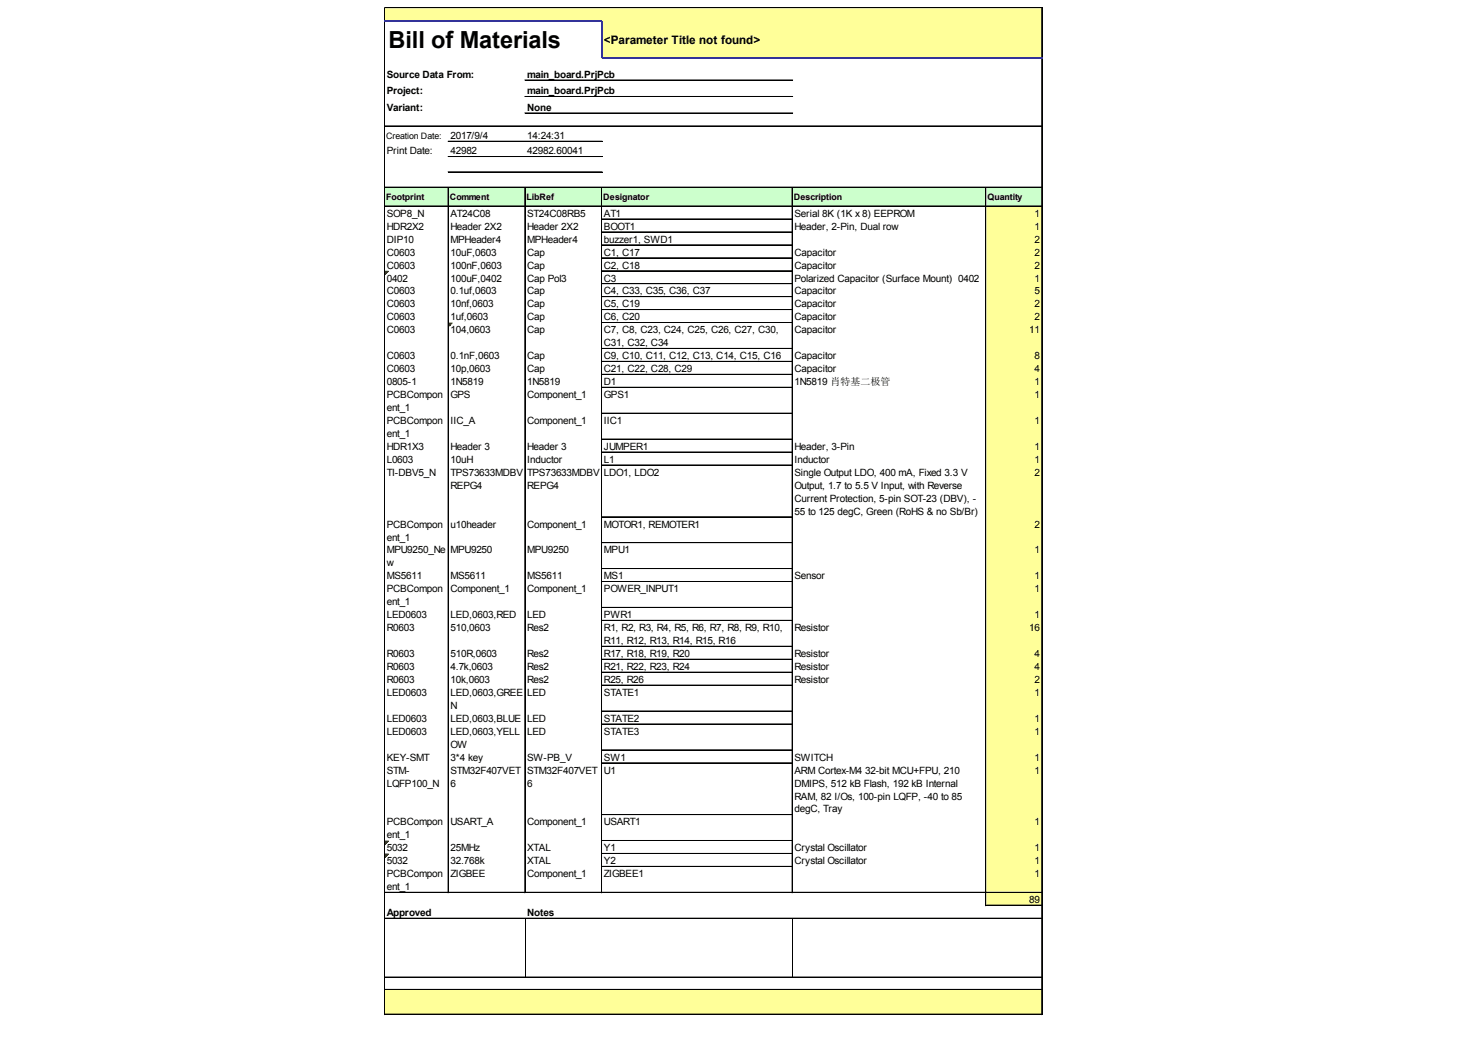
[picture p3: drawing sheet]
<svg xmlns="http://www.w3.org/2000/svg" width="287mm" height="202mm" viewBox="0 0 287 202" stroke-linecap="round" stroke-linejoin="round" font-family="sans-serif">
<defs><g id="words">
<text font-size="4.6" x="75.4" y="9.4">Bill of Materials</text>
<text font-size="2.3" x="117.3" y="8.5">&lt;Parameter Title not found&gt;</text>
<g font-size="1.9">
<text x="75.1" y="15.1">Source Data From:</text>
<text x="102.4" y="15.1">main_board.PrjPcb</text>
<text x="75.1" y="18.3">Project:</text>
<text x="75.1" y="21.5">Variant:</text>
<text x="102.4" y="18.3">main_board.PrjPcb</text>
<text x="102.4" y="21.5">None</text>
<text x="75.1" y="30">Print Date:</text>
<text x="87.5" y="27">2017/9/4</text>
<text x="87.5" y="30">42982</text>
<text x="102.4" y="27">14:24:31</text>
<text x="102.4" y="30">42982.60041</text>
<text x="75.1" y="42.1">SOP8_N</text>
<text x="75.1" y="44.6">HDR2X2</text>
<text x="75.1" y="47.1">DIP10</text>
<text x="87.5" y="42.1">AT24C08</text>
<text x="87.5" y="44.6">Header 2X2</text>
<text x="87.5" y="47.1">MPHeader4</text>
<text x="102.4" y="42.1">ST24C08RB5</text>
<text x="102.4" y="44.6">Header 2X2</text>
<text x="102.4" y="47.1">MPHeader4</text>
<text x="117.3" y="42.1">AT1</text>
<text x="117.3" y="44.6">BOOT1</text>
<text x="117.3" y="47.1">buzzer1, SWD1</text>
<text x="154.3" y="42.1">Serial 8K (1K x 8) EEPROM</text>
<text x="154.3" y="44.6">Header, 2-Pin, Dual row</text>
<text x="200.9" y="42.1">1</text>
<text x="200.9" y="44.6">1</text>
<text x="200.9" y="47.1">2</text>
<text x="75.1" y="49.6">C0603</text>
<text x="75.1" y="52.2">C0603</text>
<text x="87.5" y="49.6">10uF,0603</text>
<text x="87.5" y="52.2">100nF,0603</text>
<text x="102.4" y="49.6">Cap</text>
<text x="102.4" y="52.2">Cap</text>
<text x="117.3" y="49.6">C1, C17</text>
<text x="117.3" y="52.2">C2, C18</text>
<text x="154.3" y="49.6">Capacitor</text>
<text x="154.3" y="52.2">Capacitor</text>
<text x="200.9" y="49.6">2</text>
<text x="200.9" y="52.2">2</text>
<text x="75.1" y="54.7">0402</text>
<text x="75.1" y="57.2">C0603</text>
<text x="75.1" y="59.7">C0603</text>
<text x="87.5" y="54.7">100uF,0402</text>
<text x="87.5" y="57.2">0.1uf,0603</text>
<text x="87.5" y="59.7">10nf,0603</text>
<text x="102.4" y="54.7">Cap Pol3</text>
<text x="102.4" y="57.2">Cap</text>
<text x="102.4" y="59.7">Cap</text>
<text x="117.3" y="54.7">C3</text>
<text x="117.3" y="57.2">C4, C33, C35, C36, C37</text>
<text x="117.3" y="59.7">C5, C19</text>
<text x="154.3" y="54.7">Polarized Capacitor (Surface Mount) 0402</text>
<text x="154.3" y="57.2">Capacitor</text>
<text x="154.3" y="59.7">Capacitor</text>
<text x="200.9" y="54.7">1</text>
<text x="200.9" y="57.2">5</text>
<text x="200.9" y="59.7">2</text>
<text x="75.1" y="62.2">C0603</text>
<text x="75.1" y="64.7">C0603</text>
<text x="87.5" y="62.2">1uf,0603</text>
<text x="87.5" y="64.7">104,0603</text>
<text x="102.4" y="62.2">Cap</text>
<text x="102.4" y="64.7">Cap</text>
<text x="117.3" y="62.2">C6, C20</text>
<text x="117.3" y="64.7">C7, C8, C23, C24, C25, C26, C27, C30,</text>
<text x="154.3" y="62.2">Capacitor</text>
<text x="154.3" y="64.7">Capacitor</text>
<text x="199.9" y="64.7">11</text>
<text x="200.9" y="62.2">2</text>
<text x="75.1" y="69.8">C0603</text>
<text x="87.5" y="69.8">0.1nF,0603</text>
<text x="102.4" y="69.8">Cap</text>
<text x="117.3" y="67.2">C31, C32, C34</text>
<text x="117.3" y="69.8">C9, C10, C11, C12, C13, C14, C15, C16</text>
<text x="154.3" y="69.8">Capacitor</text>
<text x="200.9" y="69.8">8</text>
<text x="75.1" y="72.3">C0603</text>
<text x="75.1" y="74.8">0805-1</text>
<text x="75.1" y="77.3">PCBCompon</text>
<text x="87.5" y="72.3">10p,0603</text>
<text x="87.5" y="74.8">1N5819</text>
<text x="87.5" y="77.3">GPS</text>
<text x="102.4" y="72.3">Cap</text>
<text x="102.4" y="74.8">1N5819</text>
<text x="102.4" y="77.3">Component_1</text>
<text x="117.3" y="72.3">C21, C22, C28, C29</text>
<text x="117.3" y="74.8">D1</text>
<text x="117.3" y="77.3">GPS1</text>
<text x="154.3" y="72.3">Capacitor</text>
<text x="154.3" y="74.8">1N5819 肖特基二极管</text>
<text x="200.9" y="72.3">4</text>
<text x="200.9" y="74.8">1</text>
<text x="200.9" y="77.3">1</text>
<text x="75.1" y="79.8">ent_1</text>
<text x="75.1" y="82.3">PCBCompon</text>
<text x="87.5" y="82.3">IIC_A</text>
<text x="102.4" y="82.3">Component_1</text>
<text x="117.3" y="82.3">IIC1</text>
<text x="200.9" y="82.3">1</text>
<text x="75.1" y="84.8">ent_1</text>
<text x="75.1" y="87.4">HDR1X3</text>
<text x="75.1" y="89.9">L0603</text>
<text x="87.5" y="87.4">Header 3</text>
<text x="87.5" y="89.9">10uH</text>
<text x="102.4" y="87.4">Header 3</text>
<text x="102.4" y="89.9">Inductor</text>
<text x="117.3" y="87.4">JUMPER1</text>
<text x="117.3" y="89.9">L1</text>
<text x="154.3" y="87.4">Header, 3-Pin</text>
<text x="154.3" y="89.9">Inductor</text>
<text x="200.9" y="87.4">1</text>
<text x="200.9" y="89.9">1</text>
<text x="75.1" y="92.4">TI-DBV5_N</text>
<text x="87.5" y="92.4">TPS73633MDBV</text>
<text x="87.5" y="94.9">REPG4</text>
<text x="102.4" y="92.4">TPS73633MDBV</text>
<text x="102.4" y="94.9">REPG4</text>
<text x="117.3" y="92.4">LDO1, LDO2</text>
<text x="154.3" y="92.4">Single Output LDO, 400 mA, Fixed 3.3 V</text>
<text x="154.3" y="94.9">Output, 1.7 to 5.5 V Input, with Reverse</text>
<text x="200.9" y="92.4">2</text>
<text x="154.3" y="97.4">Current Protection, 5-pin SOT-23 (DBV), -</text>
<text x="154.3" y="99.9">55 to 125 degC, Green (RoHS &amp; no Sb/Br)</text>
<text x="75.1" y="102.4">PCBCompon</text>
<text x="75.1" y="105">ent_1</text>
<text x="75.1" y="107.5">MPU9250_Ne</text>
<text x="87.5" y="102.4">u10header</text>
<text x="87.5" y="107.5">MPU9250</text>
<text x="102.4" y="102.4">Component_1</text>
<text x="102.4" y="107.5">MPU9250</text>
<text x="117.3" y="102.4">MOTOR1, REMOTER1</text>
<text x="117.3" y="107.5">MPU1</text>
<text x="200.9" y="102.4">2</text>
<text x="200.9" y="107.5">1</text>
<text x="75.1" y="110">w</text>
<text x="75.1" y="112.5">MS5611</text>
<text x="87.5" y="112.5">MS5611</text>
<text x="102.4" y="112.5">MS5611</text>
<text x="117.3" y="112.5">MS1</text>
<text x="154.3" y="112.5">Sensor</text>
<text x="200.9" y="112.5">1</text>
<text x="75.1" y="115">PCBCompon</text>
<text x="75.1" y="117.5">ent_1</text>
<text x="87.5" y="115">Component_1</text>
<text x="102.4" y="115">Component_1</text>
<text x="117.3" y="115">POWER_INPUT1</text>
<text x="200.9" y="115">1</text>
<text x="75.1" y="120">LED0603</text>
<text x="75.1" y="122.6">R0603</text>
<text x="87.5" y="120">LED,0603,RED</text>
<text x="87.5" y="122.6">510,0603</text>
<text x="102.4" y="120">LED</text>
<text x="102.4" y="122.6">Res2</text>
<text x="117.3" y="120">PWR1</text>
<text x="117.3" y="122.6">R1, R2, R3, R4, R5, R6, R7, R8, R9, R10,</text>
<text x="117.3" y="125.1">R11, R12, R13, R14, R15, R16</text>
<text x="154.3" y="122.6">Resistor</text>
<text x="199.9" y="122.6">16</text>
<text x="200.9" y="120">1</text>
<text x="75.1" y="127.6">R0603</text>
<text x="75.1" y="130.1">R0603</text>
<text x="87.5" y="127.6">510R,0603</text>
<text x="87.5" y="130.1">4.7k,0603</text>
<text x="102.4" y="127.6">Res2</text>
<text x="102.4" y="130.1">Res2</text>
<text x="117.3" y="127.6">R17, R18, R19, R20</text>
<text x="117.3" y="130.1">R21, R22, R23, R24</text>
<text x="154.3" y="127.6">Resistor</text>
<text x="154.3" y="130.1">Resistor</text>
<text x="200.9" y="127.6">4</text>
<text x="200.9" y="130.1">4</text>
<text x="75.1" y="132.6">R0603</text>
<text x="75.1" y="135.1">LED0603</text>
<text x="87.5" y="132.6">10k,0603</text>
<text x="87.5" y="135.1">LED,0603,GREE</text>
<text x="87.5" y="137.6">N</text>
<text x="102.4" y="132.6">Res2</text>
<text x="102.4" y="135.1">LED</text>
<text x="117.3" y="132.6">R25, R26</text>
<text x="117.3" y="135.1">STATE1</text>
<text x="154.3" y="132.6">Resistor</text>
<text x="200.9" y="132.6">2</text>
<text x="200.9" y="135.1">1</text>
<text x="75.1" y="140.2">LED0603</text>
<text x="75.1" y="142.7">LED0603</text>
<text x="87.5" y="140.2">LED,0603,BLUE</text>
<text x="87.5" y="142.7">LED,0603,YELL</text>
<text x="102.4" y="140.2">LED</text>
<text x="102.4" y="142.7">LED</text>
<text x="117.3" y="140.2">STATE2</text>
<text x="117.3" y="142.7">STATE3</text>
<text x="200.9" y="140.2">1</text>
<text x="200.9" y="142.7">1</text>
<text x="75.1" y="147.7">KEY-SMT</text>
<text x="87.5" y="145.2">OW</text>
<text x="87.5" y="147.7">3*4 key</text>
<text x="102.4" y="147.7">SW-PB_V</text>
<text x="117.3" y="147.7">SW1</text>
<text x="154.3" y="147.7">SWITCH</text>
<text x="200.9" y="147.7">1</text>
<text x="75.1" y="150.2">STM-</text>
<text x="75.1" y="152.7">LQFP100_N</text>
<text x="87.5" y="150.2">STM32F407VET</text>
<text x="87.5" y="152.7">6</text>
<text x="102.4" y="150.2">STM32F407VET</text>
<text x="102.4" y="152.7">6</text>
<text x="117.3" y="150.2">U1</text>
<text x="154.3" y="150.2">ARM Cortex-M4</text>
<text x="154.3" y="152.7">DMIPS, 512 kB Flash, 192 kB Internal</text>
<text x="154.3" y="155.2">RAM, 82 I/Os, 100-pin LQFP, -40 to 85</text>
<text x="168" y="150.2">32-bit MCU+FPU, 210</text>
<text x="200.9" y="150.2">1</text>
<text x="75.1" y="160.3">PCBCompon</text>
<text x="87.5" y="160.3">USART_A</text>
<text x="102.4" y="160.3">Component_1</text>
<text x="117.3" y="160.3">USART1</text>
<text x="154.3" y="157.8">degC, Tray</text>
<text x="200.9" y="160.3">1</text>
<text x="75.1" y="162.8">ent_1</text>
<text x="75.1" y="165.3">5032</text>
<text x="75.1" y="167.8">5032</text>
<text x="87.5" y="165.3">25MHz</text>
<text x="87.5" y="167.8">32.768k</text>
<text x="102.4" y="165.3">XTAL</text>
<text x="102.4" y="167.8">XTAL</text>
<text x="117.3" y="165.3">Y1</text>
<text x="117.3" y="167.8">Y2</text>
<text x="154.3" y="165.3">Crystal Oscillator</text>
<text x="154.3" y="167.8">Crystal Oscillator</text>
<text x="200.9" y="165.3">1</text>
<text x="200.9" y="167.8">1</text>
<text x="75.1" y="170.3">PCBCompon</text>
<text x="75.1" y="172.9">ent_1</text>
<text x="87.5" y="170.3">ZIGBEE</text>
<text x="102.4" y="170.3">Component_1</text>
<text x="117.3" y="170.3">ZIGBEE1</text>
<text x="200.9" y="170.3">1</text>
<text x="75.1" y="177.9">Approved</text>
<text x="102.4" y="177.9">Notes</text>
<text x="199.9" y="175.4">89</text>
</g>
<g font-size="1.7">
<text x="75" y="26.9">Creation Date:</text>
<text x="75" y="38.8">Footprint</text>
<text x="87.4" y="38.8">Comment</text>
<text x="102.3" y="38.8">LibRef</text>
<text x="117.1" y="38.8">Designator</text>
<text x="154.2" y="38.8">Description</text>
<text x="191.7" y="38.8">Quantity</text>
</g>
</g></defs>
<g fill="#ff9">
<path d="M74.7 1.5h127.7v2.7h-127.7z"/>
<path d="M116.8 4.1h85.6v7.2h-85.6z"/>
</g>
<path d="M74.7 36.3h127.7v3.8h-127.7z" fill="#cfc"/>
<g fill="#ff9">
<path d="M191.4 40h11v2.6h-11z"/>
<path d="M191.4 42.5h11v2.6h-11z"/>
<path d="M191.4 45h11v2.7h-11z"/>
<path d="M191.4 47.5h11v2.7h-11z"/>
<path d="M191.4 50.1h11v2.6h-11z"/>
<path d="M191.4 52.6h11v2.6h-11z"/>
</g>
<path d="M74.8 52.7h.6" fill="none" stroke="#008000" stroke-width=".19"/>
<path d="M74.8 52.7h.6v.1h-.6z" fill="#008000"/>
<path d="M74.8 52.8h.5" fill="none" stroke="#008000" stroke-width=".19"/>
<path d="M74.8 52.8h.5v.1h-.5z" fill="#008000"/>
<path d="M74.8 52.9h.4" fill="none" stroke="#008000" stroke-width=".19"/>
<path d="M74.8 52.9h.4v.1h-.4z" fill="#008000"/>
<path d="M74.8 53h.3" fill="none" stroke="#008000" stroke-width=".19"/>
<path d="M74.8 53h.3v.1h-.3z" fill="#008000"/>
<path d="M74.8 53.1h.2" fill="none" stroke="#008000" stroke-width=".19"/>
<path d="M74.8 53.1h.2v.2h-.2z" fill="#008000"/>
<path d="M74.8 53.3h.1" fill="none" stroke="#008000" stroke-width=".19"/>
<path d="M74.8 53.3l.1 .1z" fill="#008000"/>
<path d="M191.4 55.1h11v12.7h-11z" fill="#ff9"/>
<path d="M87.1 62.7h.7" fill="none" stroke="#008000" stroke-width=".19"/>
<path d="M87.1 62.7h.7v.2h-.7z" fill="#008000"/>
<path d="M87.1 62.9h.6" fill="none" stroke="#008000" stroke-width=".19"/>
<path d="M87.1 62.9h.6v.1h-.6z" fill="#008000"/>
<path d="M87.1 63h.5" fill="none" stroke="#008000" stroke-width=".19"/>
<path d="M87.1 63h.5v.1h-.5z" fill="#008000"/>
<path d="M87.1 63.1h.4" fill="none" stroke="#008000" stroke-width=".19"/>
<path d="M87.1 63.1h.4v.1h-.4z" fill="#008000"/>
<path d="M87.1 63.2h.3" fill="none" stroke="#008000" stroke-width=".19"/>
<path d="M87.1 63.2h.3v.1h-.3z" fill="#008000"/>
<path d="M87.1 63.3h.1" fill="none" stroke="#008000" stroke-width=".19"/>
<path d="M87.1 63.3l.1 .1z" fill="#008000"/>
<path d="M191.4 67.7h11v98.1h-11z" fill="#ff9"/>
<path d="M74.8 163.3h.6" fill="none" stroke="#008000" stroke-width=".19"/>
<path d="M74.8 163.3h.6v.1h-.6z" fill="#008000"/>
<path d="M74.8 163.4h.5" fill="none" stroke="#008000" stroke-width=".19"/>
<path d="M74.8 163.4h.5v.1h-.5z" fill="#008000"/>
<path d="M74.8 163.5h.4" fill="none" stroke="#008000" stroke-width=".19"/>
<path d="M74.8 163.5h.4v.2h-.4z" fill="#008000"/>
<path d="M74.8 163.7h.3" fill="none" stroke="#008000" stroke-width=".19"/>
<path d="M74.8 163.7h.3v.1h-.3z" fill="#008000"/>
<path d="M74.8 163.8h.2" fill="none" stroke="#008000" stroke-width=".19"/>
<path d="M74.8 163.8h.2v.1h-.2z" fill="#008000"/>
<path d="M74.8 163.9h.1" fill="none" stroke="#008000" stroke-width=".19"/>
<path d="M74.8 163.9l.1 .1z" fill="#008000"/>
<path d="M191.4 165.7h11v2.6h-11z" fill="#ff9"/>
<path d="M74.8 165.8h.6" fill="none" stroke="#008000" stroke-width=".19"/>
<path d="M74.8 165.8h.6v.1h-.6z" fill="#008000"/>
<path d="M74.8 165.9h.5" fill="none" stroke="#008000" stroke-width=".19"/>
<path d="M74.8 165.9h.5v.2h-.5z" fill="#008000"/>
<path d="M74.8 166.1h.4" fill="none" stroke="#008000" stroke-width=".19"/>
<path d="M74.8 166.1h.4v.1h-.4z" fill="#008000"/>
<path d="M74.8 166.2h.3" fill="none" stroke="#008000" stroke-width=".19"/>
<path d="M74.8 166.2h.3v.1h-.3z" fill="#008000"/>
<path d="M74.8 166.3h.2" fill="none" stroke="#008000" stroke-width=".19"/>
<path d="M74.8 166.3h.2v.1h-.2z" fill="#008000"/>
<path d="M74.8 166.4h.1" fill="none" stroke="#008000" stroke-width=".19"/>
<path d="M74.8 166.4l.1 .1z" fill="#008000"/>
<g fill="#ff9">
<path d="M191.4 168.2h11v7.7h-11z"/>
<path d="M74.7 192.1h127.7v4.9h-127.7z"/>
</g>
<g fill="none" stroke="#000" stroke-width=".19">
<path d="M74.6 1.5v2.5M74.6 4.2v192.8M74.7 1.5v2.5M74.7 4.2v192.8M74.8 1.5h127.6M101.9 15.5h52M101.9 15.6h52M101.9 18.7h52M101.9 18.8h52M202.3 1.6v9.5M202.3 11.3v185.7M74.8 24.4h127.6"/>
<path d="M74.8 24.5h127.6M74.8 36.3h127.6M74.8 36.4h127.6M74.8 40h127.6M87 36.5v136.9M87 27.4h29.9M87 27.5h29.9M87 30.4h29.9M87 30.5h29.9M87 33.4h29.9M87.1 36.5v136.9M101.9 36.5v136.9"/>
<path d="M101.9 21.9h52M101.9 22h52M102 36.5v136.9M116.8 36.5v136.9M116.9 36.5v136.9M153.8 36.5v136.9M153.9 36.5v136.9M191.4 36.5v139.4M191.5 36.5v139.4M74.8 40.1h127.6M116.9 42.5h36.9M116.9 42.6h36.9"/>
<path d="M116.9 45h36.9M116.9 45.1h36.9M116.9 47.5h36.9M116.9 47.6h36.9M116.9 50.1h36.9M116.9 52.6h36.9M116.9 55.1h36.9M116.9 57.6h36.9M116.9 57.7h36.9M116.9 60.1h36.9M116.9 60.2h36.9M116.9 62.6h36.9"/>
<path d="M116.9 62.7h36.9M116.9 67.7h36.9M116.9 70.2h36.9M116.9 72.7h36.9M116.9 75.2h36.9M116.9 75.3h36.9M116.9 80.2h36.9M116.9 80.3h36.9M116.9 85.3h36.9M116.9 87.8h36.9M116.9 90.3h36.9M116.9 100.3h36.9"/>
<path d="M116.9 100.4h36.9M116.9 105.4h36.9M116.9 110.4h36.9M116.9 110.5h36.9M116.9 112.9h36.9M116.9 113h36.9M116.9 117.9h36.9M116.9 118h36.9M116.9 120.5h36.9M116.9 125.5h36.9M116.9 128h36.9M116.9 128.1h36.9"/>
<path d="M116.9 130.5h36.9M116.9 130.6h36.9M116.9 133h36.9M116.9 133.1h36.9M116.9 138.1h36.9M116.9 140.6h36.9M116.9 145.6h36.9M116.9 145.7h36.9M116.9 148.1h36.9M116.9 148.2h36.9M116.9 158.2h36.9M74.8 173.3h127.6"/>
<path d="M74.8 178.3h127.6M74.8 178.4h127.6M102 178.4v11.3M116.9 163.2h36.9M116.9 163.3h36.9M116.9 165.7h36.9M116.9 165.8h36.9M116.9 168.2h36.9M116.9 168.3h36.9M153.9 178.4v11.3M191.5 175.8h10.9M74.8 189.7h127.6"/>
<path d="M74.8 189.8h127.6M74.8 192.1h127.6M74.8 192.2h127.6M74.8 196.9h127.6M74.8 197h127.6"/>
</g>
<path d="M74.6 4.1h42.3M116.8 4.2v7.1M116.9 11.2h85.5" fill="none" stroke="#339" stroke-width=".23"/>
<use href="#words"/>
</svg>
